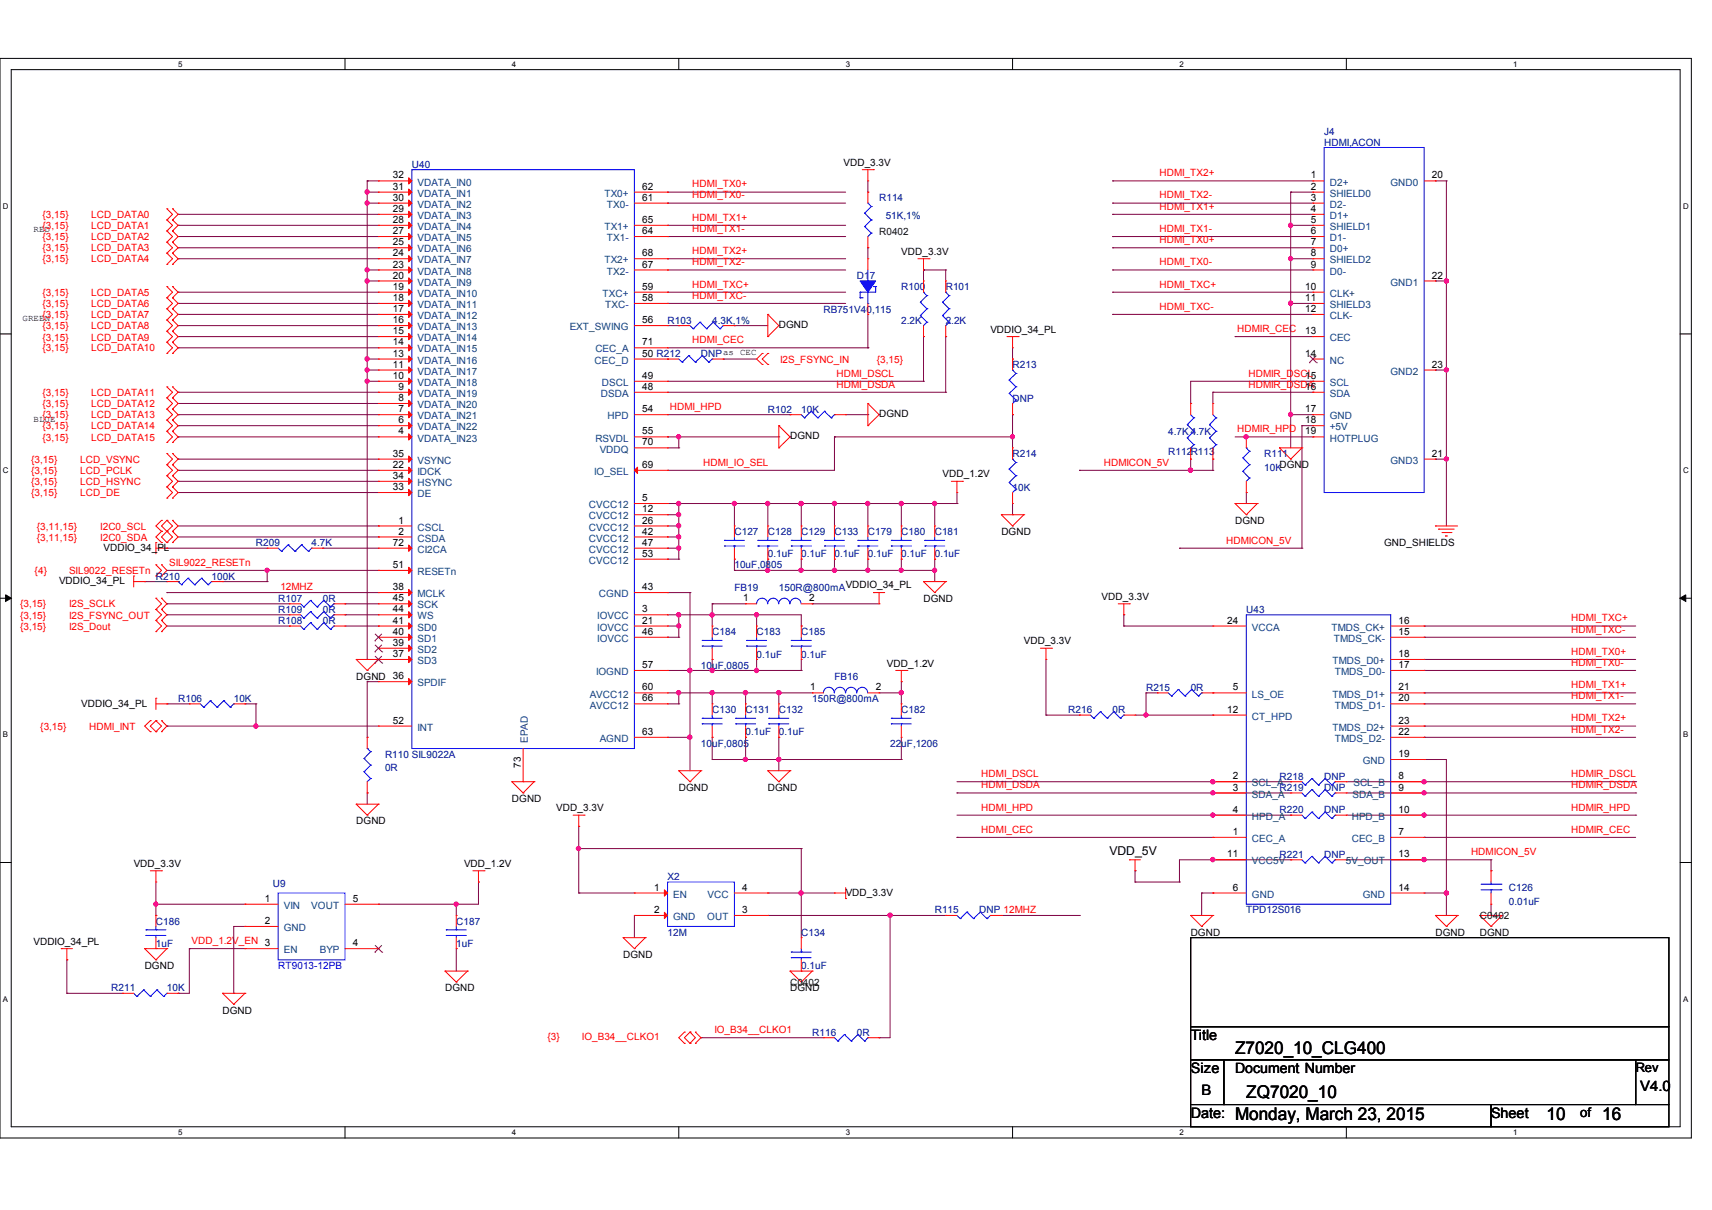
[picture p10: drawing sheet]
<svg xmlns="http://www.w3.org/2000/svg" width="297mm" height="210mm" viewBox="0 0 297 210" stroke-linecap="round" stroke-linejoin="round" font-family="sans-serif">
<defs><g id="words">
<g font-size="3">
<text x="214.3" y="182.8">Z7020_10_CLG400</text>
<text x="216.2" y="190.5">ZQ7020_10</text>
<text x="214.3" y="194.4">Monday, March 23, 2015</text>
<text x="268.4" y="194.4">10</text>
<text x="278" y="194.4">16</text>
</g>
<g font-size="2.5">
<text x="206.6" y="180.4">Title</text>
<text x="206.6" y="186.1">Size</text>
<text x="208.5" y="190">B</text>
<text x="214.3" y="186.1">Document Number</text>
<text x="284.6" y="189.2">V4.0</text>
<text x="206.6" y="193.9">Date:</text>
<text x="258.7" y="193.9">Sheet</text>
</g>
<text font-size="2.3" x="274.2" y="193.7">of</text>
<text font-size="2.2" x="283.8" y="185.9">Rev</text>
<text font-size="2.1" x="192.5" y="148.4">VDD_5V</text>
<g font-size="1.7" fill="#000080">
<text x="229.7" y="23.3">J4</text>
<text x="71.5" y="29.1">U40</text>
<text x="229.7" y="25.3">HDMI,ACON</text>
<text x="152.5" y="34.9">R114</text>
<text x="153.7" y="38">51K,1%</text>
<text x="148.7" y="48.4">D17</text>
<text x="156.4" y="50.3">R100</text>
<text x="164.1" y="50.3">R101</text>
<text x="115.8" y="56.1">R103</text>
<text x="123.6" y="56.1">4.3K,1%</text>
<text x="142.9" y="54.2">RB751V40,115</text>
<text x="156.4" y="56.1">2.2K</text>
<text x="164.1" y="56.1">2.2K</text>
<text x="121.6" y="61.9">DNPas CEC</text>
<text x="175.7" y="63.9">R213</text>
<text x="133.2" y="71.6">R102</text>
<text x="139" y="71.6">10K</text>
<text x="175.7" y="69.7">DNP</text>
<text x="202.7" y="75.5">4.7K 4.7K</text>
<text x="175.7" y="79.3">R214</text>
<text x="202.7" y="78.9">R112R113</text>
<text x="219.3" y="79.3">R111</text>
<text x="219.3" y="81.6">10KDGND</text>
<text x="175.7" y="85.1">10K</text>
<text x="44.4" y="94.8">R209</text>
<text x="54.1" y="94.8">4.7K</text>
<text x="127.4" y="92.9">C127</text>
<text x="133.2" y="92.9">C128</text>
<text x="139" y="92.9">C129</text>
<text x="144.8" y="92.9">C133</text>
<text x="150.6" y="92.9">C179</text>
<text x="156.4" y="92.9">C180</text>
<text x="162.2" y="92.9">C181</text>
<text x="27.1" y="100.6">R210</text>
<text x="36.7" y="100.6">100K</text>
<text x="127.4" y="98.6">10uF,0805</text>
<text x="133.2" y="96.7">0.1uF</text>
<text x="139" y="96.7">0.1uF</text>
<text x="144.8" y="96.7">0.1uF</text>
<text x="150.6" y="96.7">0.1uF</text>
<text x="156.4" y="96.7">0.1uF</text>
<text x="162.2" y="96.7">0.1uF</text>
<text x="48.3" y="106.4">R109</text>
<text x="48.3" y="104.4">R107</text>
<text x="56" y="106.4">0R</text>
<text x="56" y="104.4">0R</text>
<text x="127.4" y="102.5">FB19</text>
<text x="135.1" y="102.5">150R@800mAVDDIO_34_PL</text>
<text x="216.2" y="106.4">U43</text>
<text x="48.3" y="108.3">R108</text>
<text x="56" y="108.3">0R</text>
<text x="123.6" y="110.2">C184</text>
<text x="131.3" y="110.2">C183</text>
<text x="139" y="110.2">C185</text>
<text x="121.6" y="116">10uF,0805</text>
<text x="131.3" y="114.1">0.1uF</text>
<text x="139" y="114.1">0.1uF</text>
<text x="144.8" y="117.9">FB16</text>
<text x="198.8" y="119.9">R215</text>
<text x="206.6" y="119.9">0R</text>
<text x="30.9" y="121.8">R106</text>
<text x="40.6" y="121.8">10K</text>
<text x="123.6" y="123.7">C130</text>
<text x="129.4" y="123.7">C131</text>
<text x="135.1" y="123.7">C132</text>
<text x="140.9" y="121.8">150R@800mA</text>
<text x="156.4" y="123.7">C182</text>
<text x="185.3" y="123.7">R216</text>
<text x="193" y="123.7">0R</text>
<text x="66.8" y="131.5">R110 SIL9022A</text>
<text x="121.6" y="129.5">10uF,0805</text>
<text x="129.4" y="127.6">0.1uF</text>
<text x="135.1" y="127.6">0.1uF</text>
<text x="154.4" y="129.5">22uF,1206</text>
<text x="66.8" y="133.7">0R</text>
<text x="222" y="135.3">R218</text>
<text x="222" y="137.2">R219</text>
<text x="229.7" y="135.3">DNP</text>
<text x="229.7" y="137.2">DNP</text>
<text x="222" y="141.1">R220</text>
<text x="229.7" y="141.1">DNP</text>
<text x="222" y="148.8">R221</text>
<text x="229.7" y="148.8">DNP</text>
<text x="47.3" y="153.9">U9</text>
<text x="115.8" y="152.7">X2</text>
<text x="261.8" y="154.6">C126</text>
<text x="27.1" y="160.4">C186</text>
<text x="79.2" y="160.4">C187</text>
<text x="162.2" y="158.5">R115</text>
<text x="169.9" y="158.5">DNP 12MHZ</text>
<text x="216.2" y="158.5">TPD12S016</text>
<text x="261.8" y="156.9">0.01uF</text>
<text x="27.1" y="164.3">1uF</text>
<text x="79.2" y="164.3">1uF</text>
<text x="115.8" y="162.3">12M</text>
<text x="139" y="162.3">C134</text>
<text x="19.3" y="172">R211</text>
<text x="29" y="172">10K</text>
<text x="139" y="168.1">0.1uF</text>
<text x="140.9" y="179.7">R116</text>
<text x="148.7" y="179.7">0R</text>
</g>
<g font-size="1.7">
<text x="146.3" y="28.8">VDD_3.3V</text>
<text x="68.2" y="31">32</text>
<text x="68.2" y="32.9">31</text>
<text x="68.2" y="34.8">30</text>
<text x="111.4" y="32.9">62</text>
<text x="111.4" y="34.8">61</text>
<text x="227.4" y="31">1</text>
<text x="227.4" y="32.9">2</text>
<text x="227.4" y="34.8">3</text>
<text x="248.5" y="31">20</text>
<text x="68.2" y="36.8">29</text>
<text x="68.2" y="38.7">28</text>
<text x="68.2" y="40.6">27</text>
<text x="111.4" y="38.7">65</text>
<text x="111.4" y="40.6">64</text>
<text x="227.4" y="36.8">4</text>
<text x="227.4" y="38.7">5</text>
<text x="227.4" y="40.6">6</text>
<text x="68.2" y="42.6">25</text>
<text x="68.2" y="44.5">24</text>
<text x="68.2" y="46.4">23</text>
<text x="111.4" y="44.5">68</text>
<text x="111.4" y="46.4">67</text>
<text x="156.4" y="44.2">VDD_3.3V</text>
<text x="227.4" y="42.6">7</text>
<text x="227.4" y="44.5">8</text>
<text x="227.4" y="46.4">9</text>
<text x="68.2" y="48.3">20</text>
<text x="68.2" y="50.3">19</text>
<text x="68.2" y="52.2">18</text>
<text x="111.4" y="50.3">59</text>
<text x="111.4" y="52.2">58</text>
<text x="226.4" y="50.3">10</text>
<text x="226.4" y="52.2">11</text>
<text x="248.5" y="48.3">22</text>
<text x="68.2" y="54.1">17</text>
<text x="68.2" y="56.1">16</text>
<text x="68.2" y="58">15</text>
<text x="68.2" y="59.9">14</text>
<text x="111.4" y="59.9">71</text>
<text x="111.4" y="56.1">56</text>
<text x="135.1" y="56.9">DGND</text>
<text x="171.8" y="57.7">VDDIO_34_PL</text>
<text x="226.4" y="54.1">12</text>
<text x="226.4" y="58">13</text>
<text x="68.2" y="61.9">13</text>
<text x="68.2" y="63.8">11</text>
<text x="68.2" y="65.7">10</text>
<text x="111.4" y="61.9">50 R212</text>
<text x="111.4" y="65.7">49</text>
<text x="226.4" y="61.9">14</text>
<text x="226.4" y="65.7">15</text>
<text x="248.5" y="63.8">23</text>
<text x="69.1" y="67.6">9</text>
<text x="69.1" y="69.6">8</text>
<text x="69.1" y="71.5">7</text>
<text x="111.4" y="67.6">48</text>
<text x="111.4" y="71.5">54</text>
<text x="226.4" y="67.6">16</text>
<text x="226.4" y="71.5">17</text>
<text x="69.1" y="73.4">6</text>
<text x="69.1" y="75.4">4</text>
<text x="111.4" y="75.4">55</text>
<text x="111.4" y="77.3">70</text>
<text x="137.1" y="76.2">DGND</text>
<text x="152.5" y="72.4">DGND</text>
<text x="226.4" y="73.4">18</text>
<text x="226.4" y="75.4">19</text>
<text x="68.2" y="79.2">35</text>
<text x="68.2" y="83.1">34</text>
<text x="68.2" y="81.2">22</text>
<text x="111.4" y="81.2">69</text>
<text x="163.5" y="82.8">VDD_1.2V</text>
<text x="248.5" y="79.2">21</text>
<text x="68.2" y="85">33</text>
<text x="111.4" y="86.9">5</text>
<text x="111.4" y="88.9">12</text>
<text x="17.9" y="95.5">VDDIO_34_PL</text>
<text x="68.2" y="94.7">72</text>
<text x="69.1" y="90.8">1</text>
<text x="69.1" y="92.7">2</text>
<text x="111.4" y="90.8">26</text>
<text x="111.4" y="92.7">42</text>
<text x="111.4" y="94.7">47</text>
<text x="173.7" y="92.9">DGND</text>
<text x="214.3" y="90.9">DGND</text>
<text x="240.2" y="94.8">GND_SHIELDS</text>
<text x="10.2" y="101.3">VDDIO_34_PL</text>
<text x="68.2" y="98.5">51</text>
<text x="111.4" y="96.6">53</text>
<text x="68.2" y="102.4">38</text>
<text x="68.2" y="104.3">45</text>
<text x="68.2" y="106.2">44</text>
<text x="111.4" y="102.4">43</text>
<text x="111.4" y="106.2">3</text>
<text x="128.9" y="104.3">1</text>
<text x="140.4" y="104.3">2</text>
<text x="160.2" y="104.4">DGND</text>
<text x="191.1" y="104">VDD_3.3V</text>
<text x="68.2" y="108.2">41</text>
<text x="68.2" y="110.1">40</text>
<text x="68.2" y="112">39</text>
<text x="68.2" y="114">37</text>
<text x="111.4" y="108.2">21</text>
<text x="111.4" y="110.1">46</text>
<text x="177.6" y="111.7">VDD_3.3V</text>
<text x="212.9" y="108.2">24</text>
<text x="242.7" y="114">18</text>
<text x="242.7" y="108.2">16</text>
<text x="242.7" y="110.1">15</text>
<text x="61.8" y="117.9">DGND 36</text>
<text x="111.4" y="115.9">57</text>
<text x="111.4" y="119.8">60</text>
<text x="140.5" y="119.8">1</text>
<text x="151.9" y="119.8">2</text>
<text x="153.9" y="115.6">VDD_1.2V</text>
<text x="213.9" y="119.8">5</text>
<text x="242.7" y="119.8">21</text>
<text x="242.7" y="115.9">17</text>
<text x="14.1" y="122.6">VDDIO_34_PL</text>
<text x="68.2" y="125.5">52</text>
<text x="111.4" y="121.7">66</text>
<text x="212.9" y="123.6">12</text>
<text x="242.7" y="125.5">23</text>
<text x="242.7" y="121.7">20</text>
<text x="111.4" y="127.5">63</text>
<text x="242.7" y="131.3">19</text>
<text x="242.7" y="127.5">22</text>
<text x="90.3" y="133.2" transform="rotate(-90 90.3 133.2)">73</text>
<text x="117.8" y="137.2">DGND</text>
<text x="133.2" y="137.2">DGND</text>
<text x="213.9" y="135.2">2</text>
<text x="213.9" y="137.1">3</text>
<text x="242.7" y="135.2">8</text>
<text x="242.7" y="137.1">9</text>
<text x="61.8" y="143">DGND</text>
<text x="88.8" y="139.2">DGND</text>
<text x="96.5" y="140.7">VDD_3.3V</text>
<text x="213.9" y="141">4</text>
<text x="242.7" y="141">10</text>
<text x="212.9" y="148.7">11</text>
<text x="213.9" y="144.8">1</text>
<text x="242.7" y="148.7">13</text>
<text x="242.7" y="144.8">7</text>
<text x="23.2" y="150.3">VDD_3.3V</text>
<text x="80.5" y="150.3">VDD_1.2V</text>
<text x="113.5" y="154.5">1</text>
<text x="128.8" y="154.5">4</text>
<text x="146.7" y="155.4">VDD_3.3V</text>
<text x="213.9" y="154.5">6</text>
<text x="242.7" y="154.5">14</text>
<text x="45.9" y="156.4">1</text>
<text x="45.9" y="160.3">2</text>
<text x="61.2" y="156.4">5</text>
<text x="113.5" y="158.4">2</text>
<text x="128.8" y="158.4">3</text>
<text x="5.8" y="163.9">VDDIO_34_PL</text>
<text x="61.2" y="164.1">4</text>
<text x="108.1" y="166.2">DGND</text>
<text x="206.6" y="162.3">DGND</text>
<text x="249" y="162.3">DGND</text>
<text x="256.8" y="162.3">DGND</text>
<text x="25.1" y="168.1">DGND</text>
<text x="77.2" y="172">DGND</text>
<text x="137.1" y="172">DGND</text>
<text x="38.6" y="175.8">DGND</text>
</g>
<g font-size="1.7" fill="#004080">
<text x="72.4" y="32.2">VDATA_IN0</text>
<text x="72.4" y="34.1">VDATA_IN1</text>
<text x="104.9" y="34.1">TX0+</text>
<text x="230.7" y="32.2">D2+</text>
<text x="230.7" y="34.1">SHIELD0</text>
<text x="241.3" y="32.2">GND0</text>
<text x="72.4" y="36">VDATA_IN2</text>
<text x="72.4" y="38">VDATA_IN3</text>
<text x="72.4" y="39.9">VDATA_IN4</text>
<text x="72.4" y="41.8">VDATA_IN5</text>
<text x="104.9" y="39.9">TX1+</text>
<text x="105.3" y="36">TX0-</text>
<text x="105.3" y="41.8">TX1-</text>
<text x="230.7" y="36">D2-</text>
<text x="230.7" y="38">D1+</text>
<text x="230.7" y="39.9">SHIELD1</text>
<text x="230.7" y="41.8">D1-</text>
<text x="72.4" y="43.8">VDATA_IN6</text>
<text x="72.4" y="45.7">VDATA_IN7</text>
<text x="72.4" y="47.6">VDATA_IN8</text>
<text x="104.9" y="45.7">TX2+</text>
<text x="105.3" y="47.6">TX2-</text>
<text x="230.7" y="43.8">D0+</text>
<text x="230.7" y="45.7">SHIELD2</text>
<text x="230.7" y="47.6">D0-</text>
<text x="72.4" y="49.5">VDATA_IN9</text>
<text x="72.4" y="51.5">VDATA_IN10</text>
<text x="72.4" y="53.4">VDATA_IN11</text>
<text x="104.6" y="51.5">TXC+</text>
<text x="105" y="53.4">TXC-</text>
<text x="230.7" y="51.5">CLK+</text>
<text x="230.7" y="53.4">SHIELD3</text>
<text x="241.3" y="49.5">GND1</text>
<text x="72.4" y="55.3">VDATA_IN12</text>
<text x="72.4" y="57.3">VDATA_IN13</text>
<text x="72.4" y="59.2">VDATA_IN14</text>
<text x="98.8" y="57.3">EXT_SWING</text>
<text x="230.7" y="55.3">CLK-</text>
<text x="230.7" y="59.2">CEC</text>
<text x="72.4" y="61.1">VDATA_IN15</text>
<text x="72.4" y="63.1">VDATA_IN16</text>
<text x="72.4" y="65">VDATA_IN17</text>
<text x="103.2" y="63.1">CEC_D</text>
<text x="103.3" y="61.1">CEC_A</text>
<text x="230.7" y="63.1">NC</text>
<text x="241.3" y="65">GND2</text>
<text x="72.4" y="66.9">VDATA_IN18</text>
<text x="72.4" y="68.8">VDATA_IN19</text>
<text x="72.4" y="70.8">VDATA_IN20</text>
<text x="104.3" y="68.8">DSDA</text>
<text x="104.4" y="66.9">DSCL</text>
<text x="230.7" y="66.9">SCL</text>
<text x="230.7" y="68.8">SDA</text>
<text x="72.4" y="72.7">VDATA_IN21</text>
<text x="72.4" y="74.6">VDATA_IN22</text>
<text x="72.4" y="76.6">VDATA_IN23</text>
<text x="103.3" y="76.6">RSVDL</text>
<text x="105.4" y="72.7">HPD</text>
<text x="230.7" y="72.7">GND</text>
<text x="230.7" y="74.6">+5V</text>
<text x="230.7" y="76.6">HOTPLUG</text>
<text x="72.4" y="80.4">VSYNC</text>
<text x="72.4" y="82.4">IDCK</text>
<text x="103.1" y="82.4">IO_SEL</text>
<text x="104.1" y="78.5">VDDQ</text>
<text x="241.3" y="80.4">GND3</text>
<text x="72.4" y="84.3">HSYNC</text>
<text x="72.4" y="86.2">DE</text>
<text x="102.2" y="88.2">CVCC12</text>
<text x="72.4" y="92">CSCL</text>
<text x="72.4" y="94">CSDA</text>
<text x="72.4" y="95.9">CI2CA</text>
<text x="102.2" y="90.1">CVCC12</text>
<text x="102.2" y="92">CVCC12</text>
<text x="102.2" y="94">CVCC12</text>
<text x="102.2" y="95.9">CVCC12</text>
<text x="72.4" y="99.8">RESETn</text>
<text x="102.2" y="97.8">CVCC12</text>
<text x="72.4" y="103.6">MCLK</text>
<text x="72.4" y="105.6">SCK</text>
<text x="72.4" y="107.5">WS</text>
<text x="103.6" y="107.5">IOVCC</text>
<text x="103.9" y="103.6">CGND</text>
<text x="72.4" y="109.4">SD0</text>
<text x="72.4" y="111.4">SD1</text>
<text x="72.4" y="113.3">SD2</text>
<text x="103.6" y="109.4">IOVCC</text>
<text x="103.6" y="111.4">IOVCC</text>
<text x="217.2" y="109.4">VCCA</text>
<text x="231" y="109.4">TMDS_CK+</text>
<text x="231.4" y="111.4">TMDS_CK-</text>
<text x="72.4" y="115.2">SD3</text>
<text x="72.4" y="119.1">SPDIF</text>
<text x="103.4" y="117.1">IOGND</text>
<text x="231.2" y="115.2">TMDS_D0+</text>
<text x="231.6" y="117.1">TMDS_D0-</text>
<text x="102.3" y="121">AVCC12</text>
<text x="102.3" y="122.9">AVCC12</text>
<text x="217.2" y="121">LS_OE</text>
<text x="217.2" y="124.9">CT_HPD</text>
<text x="231.2" y="121">TMDS_D1+</text>
<text x="231.6" y="122.9">TMDS_D1-</text>
<text x="72.4" y="126.8">INT</text>
<text x="91.6" y="128.9" transform="rotate(-90 91.6 128.9)">EPAD</text>
<text x="104.1" y="128.7">AGND</text>
<text x="231.2" y="126.8">TMDS_D2+</text>
<text x="231.6" y="128.7">TMDS_D2-</text>
<text x="217.2" y="136.4">SCL_A</text>
<text x="234.8" y="136.4">SCL_B</text>
<text x="236.4" y="132.6">GND</text>
<text x="217.2" y="138.4">SDA_A</text>
<text x="217.2" y="142.2">HPD_A</text>
<text x="234.5" y="142.2">HPD_B</text>
<text x="234.7" y="138.4">SDA_B</text>
<text x="217.2" y="150">VCC5V</text>
<text x="217.2" y="146.1">CEC_A</text>
<text x="233.5" y="150">5V_OUT</text>
<text x="234.5" y="146.1">CEC_B</text>
<text x="116.8" y="155.7">EN</text>
<text x="122.8" y="155.7">VCC</text>
<text x="217.2" y="155.7">GND</text>
<text x="236.4" y="155.7">GND</text>
<text x="49.2" y="157.7">VIN</text>
<text x="49.2" y="161.5">GND</text>
<text x="54" y="157.7">VOUT</text>
<text x="116.8" y="159.6">GND</text>
<text x="122.7" y="159.6">OUT</text>
<text x="49.2" y="165.4">EN</text>
<text x="55.5" y="165.4">BYP</text>
</g>
<g font-size="1.7" fill="#f00">
<text x="120.1" y="32.5">HDMI_TX0+</text>
<text x="120.1" y="34.4">HDMI_TX0-</text>
<text x="201.2" y="30.6">HDMI_TX2+</text>
<text x="201.2" y="34.4">HDMI_TX2-</text>
<text x="7.4" y="41.7">{3,15}</text>
<text x="7.4" y="39.8">{3,15}</text>
<text x="7.4" y="37.8">{3,15}</text>
<text x="15.8" y="41.7">LCD_DATA2</text>
<text x="15.8" y="39.8">LCD_DATA1</text>
<text x="15.8" y="37.8">LCD_DATA0</text>
<text x="120.1" y="38.3">HDMI_TX1+</text>
<text x="120.1" y="40.2">HDMI_TX1-</text>
<text x="201.2" y="36.4">HDMI_TX1+</text>
<text x="201.2" y="40.2">HDMI_TX1-</text>
<text x="7.4" y="45.5">{3,15}</text>
<text x="7.4" y="43.6">{3,15}</text>
<text x="15.8" y="45.5">LCD_DATA4</text>
<text x="15.8" y="43.6">LCD_DATA3</text>
<text x="120.1" y="44.1">HDMI_TX2+</text>
<text x="120.1" y="46">HDMI_TX2-</text>
<text x="201.2" y="42.2">HDMI_TX0+</text>
<text x="201.2" y="46">HDMI_TX0-</text>
<text x="7.4" y="53.3">{3,15}</text>
<text x="7.4" y="51.3">{3,15}</text>
<text x="15.8" y="53.3">LCD_DATA6</text>
<text x="15.8" y="51.3">LCD_DATA5</text>
<text x="120.1" y="49.9">HDMI_TXC+</text>
<text x="120.1" y="51.8">HDMI_TXC-</text>
<text x="201.2" y="49.9">HDMI_TXC+</text>
<text x="201.2" y="53.7">HDMI_TXC-</text>
<text x="7.4" y="59.1">{3,15}</text>
<text x="7.4" y="57.1">{3,15}</text>
<text x="7.4" y="55.2">{3,15}</text>
<text x="15.8" y="59.1">LCD_DATA9</text>
<text x="15.8" y="57.1">LCD_DATA8</text>
<text x="15.8" y="55.2">LCD_DATA7</text>
<text x="120.1" y="59.5">HDMI_CEC</text>
<text x="214.7" y="57.6">HDMIR_CEC</text>
<text x="7.4" y="61">{3,15}</text>
<text x="15.8" y="61">LCD_DATA10</text>
<text x="135.3" y="62.9">I2S_FSYNC_IN</text>
<text x="145.2" y="65.3">HDMI_DSCL</text>
<text x="152.1" y="62.9">{3,15}</text>
<text x="216.6" y="65.3">HDMIR_DSCL</text>
<text x="7.4" y="70.6">{3,15}</text>
<text x="7.4" y="68.7">{3,15}</text>
<text x="15.8" y="70.6">LCD_DATA12</text>
<text x="15.8" y="68.7">LCD_DATA11</text>
<text x="116.2" y="71.1">HDMI_HPD</text>
<text x="145.2" y="67.2">HDMI_DSDA</text>
<text x="216.6" y="67.2">HDMIR_DSDA</text>
<text x="7.4" y="76.4">{3,15}</text>
<text x="7.4" y="74.5">{3,15}</text>
<text x="7.4" y="72.6">{3,15}</text>
<text x="15.8" y="76.4">LCD_DATA15</text>
<text x="15.8" y="74.5">LCD_DATA14</text>
<text x="15.8" y="72.6">LCD_DATA13</text>
<text x="214.7" y="75">HDMIR_HPD</text>
<text x="5.4" y="82.2">{3,15}</text>
<text x="5.4" y="80.3">{3,15}</text>
<text x="13.9" y="82.2">LCD_PCLK</text>
<text x="13.9" y="80.3">LCD_VSYNC</text>
<text x="122" y="80.8">HDMI_IO_SEL</text>
<text x="191.5" y="80.8">HDMICON_5V</text>
<text x="5.4" y="84.1">{3,15}</text>
<text x="5.4" y="86.1">{3,15}</text>
<text x="13.9" y="84.1">LCD_HSYNC</text>
<text x="13.9" y="86.1">LCD_DE</text>
<text x="6.4" y="93.8">{3,11,15}</text>
<text x="6.4" y="91.9">{3,11,15}</text>
<text x="17.4" y="93.8">I2C0_SDA</text>
<text x="17.4" y="91.9">I2C0_SCL</text>
<text x="212.7" y="94.3">HDMICON_5V</text>
<text x="6" y="99.6">{4}</text>
<text x="12" y="99.6">SIL9022_RESETn</text>
<text x="29.3" y="98.1">SIL9022_RESETn</text>
<text x="3.5" y="105.4">{3,15}</text>
<text x="3.5" y="107.3">{3,15}</text>
<text x="12" y="105.4">I2S_SCLK</text>
<text x="12" y="107.3">I2S_FSYNC_OUT</text>
<text x="48.6" y="102.4">12MHZ</text>
<text x="272.6" y="107.8">HDMI_TXC+</text>
<text x="3.5" y="109.2">{3,15}</text>
<text x="12" y="109.2">I2S_Dout</text>
<text x="272.6" y="113.6">HDMI_TX0+</text>
<text x="272.6" y="109.7">HDMI_TXC-</text>
<text x="272.6" y="119.4">HDMI_TX1+</text>
<text x="272.6" y="115.5">HDMI_TX0-</text>
<text x="272.6" y="125.2">HDMI_TX2+</text>
<text x="272.6" y="121.3">HDMI_TX1-</text>
<text x="7" y="126.6">{3,15}</text>
<text x="15.5" y="126.6">HDMI_INT</text>
<text x="272.6" y="127.1">HDMI_TX2-</text>
<text x="170.3" y="136.8">HDMI_DSDA</text>
<text x="170.3" y="134.8">HDMI_DSCL</text>
<text x="272.6" y="134.8">HDMIR_DSCL</text>
<text x="272.6" y="136.8">HDMIR_DSDA</text>
<text x="170.3" y="140.6">HDMI_HPD</text>
<text x="272.6" y="140.6">HDMIR_HPD</text>
<text x="170.3" y="144.5">HDMI_CEC</text>
<text x="255.2" y="148.4">HDMICON_5V</text>
<text x="272.6" y="144.5">HDMIR_CEC</text>
<text x="33.2" y="163.8">VDD_1.2V_EN 3</text>
<text x="124" y="179.2">IO_B34__CLKO1</text>
<text x="95" y="180.5">{3}</text>
<text x="101" y="180.5">IO_B34__CLKO1</text>
</g>
<g font-size="1.7" fill="#004000">
<text x="152.5" y="40.7">R0402</text>
<text x="256.8" y="159.4">C0402</text>
<text x="137.1" y="171">C0402</text>
</g>
<text font-size="1.7" fill="#00f" x="48.3" y="168.1">RT9013-12PB</text>
<g font-size="1.6">
<text x="5.8" y="40.3">RED</text>
<text x="3.9" y="55.8">GREEN</text>
<text x="5.8" y="73.2">BLUE</text>
</g>
<g font-size="1.4">
<text x="30.9" y="11.6">5</text>
<text x="88.8" y="11.6">4</text>
<text x="146.7" y="11.6">3</text>
<text x="204.6" y="11.6">2</text>
<text x="262.6" y="11.6">1</text>
<text x=".5" y="36.2">D</text>
<text x="292" y="36.2">D</text>
<text x=".5" y="82.1">C</text>
<text x="292" y="82.1">C</text>
<text x=".5" y="127.9">B</text>
<text x="292" y="127.9">B</text>
<text x=".5" y="173.8">A</text>
<text x="292" y="173.8">A</text>
<text x="30.9" y="196.9">5</text>
<text x="88.8" y="196.9">4</text>
<text x="146.7" y="196.9">3</text>
<text x="204.6" y="196.9">2</text>
<text x="262.6" y="196.9">1</text>
</g>
</g></defs>
<path d="M0 10.1h293.5v187.3h-293.5zM1.9 12.1h289.6v183.4h-289.6z" fill="none" stroke="#000" stroke-width=".17"/>
<g fill="#fff">
<path d="M30.9 10.3h.7v1.5h-.7z"/>
<path d="M30.9 195.7h.7v1.5h-.7z"/>
</g>
<path d="M59.9 10.1v2M59.9 195.5v1.9" fill="none" stroke="#000" stroke-width=".17"/>
<g fill="#fff">
<path d="M88.8 10.3h.7v1.5h-.7z"/>
<path d="M88.8 195.7h.7v1.5h-.7z"/>
</g>
<path d="M117.8 10.1v2M117.8 195.5v1.9" fill="none" stroke="#000" stroke-width=".17"/>
<g fill="#fff">
<path d="M146.7 10.3h.7v1.5h-.7z"/>
<path d="M146.7 195.7h.7v1.5h-.7z"/>
</g>
<path d="M175.7 10.1v2M175.7 195.5v1.9" fill="none" stroke="#000" stroke-width=".17"/>
<g fill="#fff">
<path d="M204.6 10.3h.8v1.5h-.8z"/>
<path d="M204.6 195.7h.8v1.5h-.8z"/>
</g>
<path d="M233.6 10.1v2M233.6 195.5v1.9" fill="none" stroke="#000" stroke-width=".17"/>
<g fill="#fff">
<path d="M262.6 10.3h.7v1.5h-.7z"/>
<path d="M262.6 195.7h.7v1.5h-.7z"/>
<path d="M.5 35h.9v1.5h-.9z"/>
<path d="M292 35h.9v1.5h-.9z"/>
<path d="M.5 80.8h.9v1.5h-.9z"/>
<path d="M292 80.8h.9v1.5h-.9z"/>
</g>
<path d="M0 57.9h1.9M291.5 57.9h2" fill="none" stroke="#000" stroke-width=".17"/>
<g fill="#fff">
<path d="M.5 126.7h.9v1.5h-.9z"/>
<path d="M292 126.7h.9v1.5h-.9z"/>
</g>
<path d="M0 103.8h1.9M291.5 103.8h2" fill="none" stroke="#000" stroke-width=".17"/>
<path d="M1 103.2l.9 .6-.9 .5zM291.5 103.8l1-.6v1.1z" fill="#000" stroke="#000" stroke-width=".17"/>
<g fill="#fff">
<path d="M.5 172.5h.9v1.5h-.9z"/>
<path d="M292 172.5h.9v1.5h-.9z"/>
</g>
<path d="M0 149.6h1.9M291.5 149.6h2M206.6 162.7h83v15.4h-83zM206.6 178.1h83v5.8h-83zM206.6 183.9h5.7v7.7h-5.7zM206.6 191.6h52.1v3.9h-52.1zM212.3 183.9h71.5v7.7h-71.5zM258.7 191.6h30.9v3.9h-30.9zM283.8 183.9h5.8v7.7h-5.8z" fill="none" stroke="#000" stroke-width=".17"/>
<g fill="none" stroke="#800040" stroke-width=".17">
<path d="M30.9 37.2h.1M30.9 39.1h.1M30.9 37.2h34.8M30.9 39.1h34.8M63.7 35.2h.1M63.7 31.4h.1M63.7 33.3h.1M63.7 31.4v83M63.7 31.4h2M63.7 35.2h2M63.7 33.3h2M115.8 33.3h.1"/>
<path d="M115.8 39.1h.1M115.8 35.2h.1M115.8 39.1h30.9M115.8 35.2h30.9M115.8 33.3h30.9M150.6 33.3h.1M150.6 31.4v1.9M193 31.4h.1M193 37.2h.1M193 35.2h.1M193 31.4h34.8M193 37.2h34.8"/>
<path d="M193 35.2h34.8M223.9 39.1h.1M223.9 33.3h.1M223.9 33.3v44.4M223.9 39.1h3.9M223.9 33.3h3.9M249 31.4h.1M249 31.4h2M251 31.4h.1M251 31.4v59.8M30.9 41h.1M30.9 43h.1"/>
<path d="M30.9 44.9h.1M30.9 50.7h.1M30.9 52.6h.1M30.9 54.5h.1M30.9 56.5h.1M30.9 58.4h.1M30.9 58.4h34.8M30.9 41h34.8M30.9 43h34.8M30.9 44.9h34.8M30.9 50.7h34.8M30.9 52.6h34.8"/>
<path d="M30.9 54.5h34.8M30.9 56.5h34.8M63.7 46.8h.1M63.7 48.7h.1M63.7 46.8h2M63.7 48.7h2M115.8 50.7h.1M115.8 52.6h.1M115.8 44.9h.1M115.8 46.8h.1M115.8 41h.1M115.8 41h30.9"/>
<path d="M115.8 44.9h30.9M115.8 46.8h30.9M115.8 50.7h30.9M115.8 52.6h30.9M115.8 56.5h2M117.8 56.5h.1M127.4 56.5h.1M127.4 56.5h5.8M150.6 43h.1M150.6 43v1.9M150.6 54.5v5.8M160.2 46.8h.1"/>
<path d="M160.2 58.4h.1M160.2 46.8h3.9M160.2 46.8v1.9M160.2 58.4v7.7M164.1 46.8h.1M164.1 58.4h.1M164.1 46.8v1.9M164.1 58.4v9.6M193 41h.1M193 43h.1M193 46.8h.1M193 50.7h.1"/>
<path d="M193 54.5h.1M193 41h34.8M193 43h34.8M193 46.8h34.8M193 50.7h34.8M193 54.5h34.8M214.3 58.4h.1M214.3 58.4h13.5M223.9 52.6h.1M223.9 44.9h.1M223.9 44.9h3.9M223.9 52.6h3.9"/>
<path d="M249 48.7h.1M249 48.7h2M251 48.7h.1M30.9 79.6h.1M30.9 60.3h.1M30.9 68h.1M30.9 70h.1M30.9 71.9h.1M30.9 73.8h.1M30.9 75.8h.1M30.9 79.6h34.8M30.9 75.8h34.8"/>
<path d="M30.9 60.3h34.8M30.9 68h34.8M30.9 70h34.8M30.9 71.9h34.8M30.9 73.8h34.8M63.7 62.3h.1M63.7 64.2h.1M63.7 66.1h.1M63.7 62.3h2M63.7 64.2h2M63.7 66.1h2M115.8 75.8h.1"/>
<path d="M115.8 75.8h19.3M115.8 60.3h34.8M115.8 68h48.3M115.8 71.9h21.3M115.8 66.1h44.4M115.8 77.7h2M117.8 77.7h.1M117.8 75.8h.1M117.8 75.8v1.9M125.5 62.3h.1M125.5 62.3h5.8M135.1 75.8h.1"/>
<path d="M137.1 71.9h.1M144.8 75.8h.1M144.8 75.8v5.8h-29M144.8 75.8h30.9M146.7 71.9h3.9M150.6 60.3h.1M150.6 71.9h.1M160.2 66.1h.1M164.1 68h.1M175.7 71.9h.1M175.7 62.3h.1M175.7 75.8h.1"/>
<path d="M175.7 60.3v2M175.7 71.9v5.8M206.6 79.6h.1M206.6 70h.1M206.6 79.6v2M210.4 79.6h.1M210.4 68h.1M210.4 68h17.4M210.4 68v2M210.4 79.6v2M214.3 75.8h13.5M216.2 75.8h.1"/>
<path d="M223.9 71.9h.1M223.9 71.9h3.9M225.9 73.8h.1M225.9 73.8h1.9M225.9 73.8v21.3M227.8 66.1h.1M227.8 68h.1M227.8 75.8h.1M227.8 66.1h-21.2v3.9M249 64.2h.1M249 79.6h.1M249 79.6h2"/>
<path d="M249 64.2h2M251 64.2h.1M251 79.6h.1M29 95.1h.1M29 95.1h17.4M29 98.9h36.7M30.9 83.5h.1M30.9 85.4h.1M30.9 81.6h.1M30.9 83.5h34.8M30.9 85.4h34.8M30.9 81.6h34.8"/>
<path d="M30.9 91.2h34.8M30.9 93.1h34.8M46.4 98.9h.1M46.4 98.9v2M56 95.1h.1M56 95.1h9.7M65.7 91.2h.1M65.7 93.1h.1M65.7 98.9h.1M115.8 91.2h.1M115.8 93.1h.1M115.8 95.1h.1"/>
<path d="M115.8 97h.1M115.8 81.6h.1M115.8 95.1h2M115.8 91.2h2M115.8 93.1h2M115.8 87.3h50.2M115.8 89.3h2M115.8 97h2M117.8 87.3h.1M117.8 89.3h.1M117.8 91.2h.1M117.8 93.1h.1"/>
<path d="M117.8 95.1h.1M117.8 97h.1M117.8 87.3v9.7M127.4 97h.1M127.4 98.9h.1M127.4 87.3h.1M127.4 98.9h34.8M127.4 87.3v3.9M127.4 97v1.9M133.2 98.9h.1M133.2 97h.1M133.2 87.3h.1"/>
<path d="M133.2 87.3v3.9M133.2 97v1.9M139 98.9h.1M139 97h.1M139 87.3h.1M139 87.3v3.9M139 97v1.9M144.8 97h.1M144.8 87.3h.1M144.8 98.9h.1M144.8 87.3v3.9M144.8 97v1.9"/>
<path d="M150.6 87.3h.1M150.6 97h.1M150.6 98.9h.1M150.6 87.3v3.9M150.6 97v1.9M156.4 97h.1M156.4 87.3h.1M156.4 98.9h.1M156.4 87.3v3.9M156.4 97v1.9M162.2 97h.1M162.2 87.3h.1"/>
<path d="M162.2 98.9h.1M162.2 87.3v3.9M162.2 97v3.9M166 87.3h.1M166 85.4v1.9M175.7 89.3h.1M175.7 87.3v2M187.3 81.6h.1M187.3 81.6h23.1M204.6 95.1h.1M204.6 95.1h21.3M210.4 81.6h.1"/>
<path d="M216.2 85.4h.1M216.2 85.4v1.9M225.9 95.1h.1M25.1 100.9h.1M25.1 100.9h3.9M29 102.8h.1M29 104.7h.1M29 106.7h.1M29 102.8h36.7M29 104.7h21.2M29 108.6h21.2M29 106.7h21.2"/>
<path d="M38.6 100.9h7.8M46.4 100.9h.1M50.2 108.6h.1M59.9 104.7h.1M59.9 106.7h.1M59.9 104.7h5.8M59.9 108.6h5.8M59.9 106.7h5.8M63.7 114.4h.1M63.7 118.3h.1M63.7 118.3v9.6M63.7 118.3h2"/>
<path d="M65.7 108.6h.1M115.8 110.5h.1M115.8 102.8h.1M115.8 102.8h3.9M115.8 108.6h2M115.8 106.7h23.2v1.9M115.8 116.3h23.2M115.8 110.5h2M117.8 106.7h.1M117.8 108.6h.1M117.8 110.5h.1M117.8 106.7v3.8"/>
<path d="M119.7 116.3h.1M119.7 102.8h.1M119.7 102.8v30.9M123.6 114.4h.1M123.6 116.3h.1M123.6 106.7h.1M123.6 104.7h.1M123.6 104.7h5.8M123.6 104.7v3.9M123.6 114.4v1.9M131.3 114.4h.1M131.3 116.3h.1"/>
<path d="M131.3 106.7h.1M131.3 106.7v1.9M131.3 114.4v1.9M139 116.3h.1M139 108.6h.1M139 114.4v1.9M140.9 104.7h.1M140.9 104.7h11.6M156.4 118.3h.1M156.4 118.3v3.8M181.5 114.4v9.7M195 108.6h.1"/>
<path d="M195 106.7h.1M195 108.6h15.4M195 106.7v1.9M247.1 114.4h.1M247.1 116.3h.1M247.1 108.6h.1M247.1 110.5h.1M247.1 108.6h36.7M247.1 114.4h36.7M247.1 116.3h36.7M247.1 110.5h36.7M29 126h.1"/>
<path d="M29 122.1h.1M29 126h36.7M29 122.1h3.9M42.5 122.1h.1M42.5 122.1h1.9M44.4 126h.1M44.4 122.1h.1M44.4 122.1v3.9M63.7 137.6h.1M63.7 127.9h.1M63.7 137.6v1.9M115.8 122.1h2"/>
<path d="M115.8 120.2h25.1M115.8 127.9h3.9M117.8 120.2h.1M117.8 122.1h.1M117.8 120.2v1.9M119.7 127.9h.1M123.6 127.9h.1M123.6 120.2h.1M123.6 131.8h.1M123.6 131.8h32.8M123.6 120.2v1.9M123.6 127.9v3.9"/>
<path d="M129.4 120.2h.1M129.4 127.9h.1M129.4 131.8h.1M129.4 120.2v1.9M129.4 127.9v3.9M135.1 120.2h.1M135.1 127.9h.1M135.1 131.8h.1M135.1 120.2v1.9M135.1 127.9v5.8M152.5 120.2h3.9M156.4 120.2h.1"/>
<path d="M156.4 131.8h.1M156.4 127.9v3.9M166 137.6h.1M166 135.6h57.9M166 137.6h57.9M181.5 124.1h.1M181.5 124.1h5.8M187.3 124.1h.1M196.9 124.1h13.5M198.8 124.1h.1M198.8 120.2h.1M198.8 120.2h2"/>
<path d="M198.8 120.2v3.9M210.4 135.6h.1M210.4 124.1h.1M210.4 137.6h.1M223.9 135.6h.1M233.6 135.6h50.2M233.6 137.6h50.2M247.1 120.2h.1M247.1 126h.1M247.1 122.1h.1M247.1 127.9h.1M247.1 131.8h.1"/>
<path d="M247.1 137.6h.1M247.1 135.6h.1M247.1 131.8h3.9v27M247.1 126h36.7M247.1 122.1h36.7M247.1 120.2h36.7M247.1 127.9h36.7M283.8 135.6h.1M283.8 137.6h.1M27.1 156.9h.1M27.1 158.8h.1M27.1 156.9h15.4"/>
<path d="M27.1 153v5.8M42.5 156.9h.1M65.7 156.9h.1M79.2 156.9h.1M79.2 156.9v1.9M83 153h.1M83 153v3.9h-17.3M100.4 154.9h.1M100.4 147.2h.1M100.4 143.4h.1M100.4 154.9h9.7M100.4 143.4v11.5"/>
<path d="M100.4 147.2h38.6M110.1 158.8h.1M110.1 158.8v3.9M133.2 154.9h.1M133.2 158.8h.1M133.2 154.9h11.6M133.2 158.8h30.9M139 154.9h.1M139 147.2h.1M139 147.2v15.5M154.4 158.8h.1M154.4 158.8v21.2h-1.9"/>
<path d="M164.1 158.8h.1M166 145.3h.1M166 141.4h57.9M166 145.3h44.4M173.7 158.8h13.6M187.3 158.8h.1M196.9 153h.1M196.9 151.1h.1M196.9 153h7.7M196.9 151.1v1.9M204.6 153h.1M208.5 154.9h.1"/>
<path d="M208.5 154.9h1.9M208.5 154.9v3.9M210.4 141.4h.1M210.4 149.2h.1M210.4 154.9h.1M223.9 149.2h.1M223.9 141.4h.1M223.9 149.2h-19.3v3.8M233.6 141.4h50.2M233.6 149.2h25.1M247.1 145.3h.1M247.1 149.2h.1"/>
<path d="M247.1 141.4h.1M247.1 154.9h3.9M247.1 145.3h36.7M251 154.9h.1M251 158.8h.1M258.7 158.8h.1M258.7 149.2h.1M258.7 151.1h.1M258.7 149.2v1.9M258.7 156.9v1.9M283.8 141.4h.1M11.6 172.3h.1"/>
<path d="M11.6 166.5h.1M11.6 172.3h9.7M11.6 166.5v5.8M30.9 172.3h.1M32.9 164.6h.1M32.9 164.6v7.7h-2M32.9 164.6h9.6M40.6 172.3h.1M42.5 160.7h.1M42.5 160.7h-1.9v11.6M79.2 164.6h.1M79.2 164.6v3.9"/>
<path d="M121.6 180h.1M121.6 180h21.3M152.5 180h.1"/>
</g>
<g fill="#f0f" stroke="#f0f" stroke-width=".17">
<circle cx="63.7" cy="66.1" r=".36"/>
<circle cx="63.7" cy="64.2" r=".36"/>
<circle cx="63.7" cy="62.2" r=".37"/>
<circle cx="63.7" cy="48.7" r=".37"/>
<circle cx="63.7" cy="46.8" r=".36"/>
<circle cx="63.7" cy="35.2" r=".36"/>
<circle cx="63.7" cy="33.3" r=".37"/>
<circle cx="44.4" cy="126" r=".37"/>
<circle cx="154.4" cy="158.8" r=".38"/>
<circle cx="100.4" cy="147.2" r=".37"/>
<circle cx="139" cy="154.9" r=".38"/>
<circle cx="223.9" cy="71.9" r=".37"/>
<circle cx="223.9" cy="52.6" r=".37"/>
<circle cx="223.9" cy="44.9" r=".36"/>
<circle cx="223.9" cy="39.1" r=".37"/>
<circle cx="251" cy="64.2" r=".37"/>
<circle cx="251" cy="48.7" r=".38"/>
<circle cx="251" cy="79.6" r=".37"/>
<circle cx="247.1" cy="141.4" r=".36"/>
<circle cx="247.1" cy="135.6" r=".37"/>
<circle cx="247.1" cy="137.5" r=".36"/>
<circle cx="251" cy="154.9" r=".38"/>
<circle cx="144.8" cy="87.3" r=".38"/>
<circle cx="150.5" cy="87.3" r=".37"/>
<circle cx="139" cy="98.9" r=".37"/>
<circle cx="133.2" cy="98.9" r=".36"/>
<circle cx="129.3" cy="120.2" r=".38"/>
<circle cx="129.3" cy="131.7" r=".37"/>
<circle cx="135.1" cy="120.2" r=".38"/>
<circle cx="117.7" cy="120.2" r=".37"/>
<circle cx="123.5" cy="120.2" r=".37"/>
<circle cx="117.7" cy="87.3" r=".37"/>
<circle cx="117.7" cy="89.3" r=".36"/>
<circle cx="117.7" cy="91.2" r=".37"/>
<circle cx="117.7" cy="93.1" r=".36"/>
<circle cx="117.7" cy="95.1" r=".36"/>
<circle cx="127.4" cy="87.3" r=".37"/>
<circle cx="133.2" cy="87.3" r=".37"/>
<circle cx="139" cy="87.3" r=".38"/>
<circle cx="156.3" cy="87.3" r=".37"/>
<circle cx="162.1" cy="87.3" r=".37"/>
<circle cx="150.6" cy="98.9" r=".36"/>
<circle cx="144.8" cy="98.9" r=".37"/>
<circle cx="162.2" cy="98.9" r=".36"/>
<circle cx="156.4" cy="98.9" r=".36"/>
<circle cx="156.3" cy="120.2" r=".37"/>
<circle cx="135.1" cy="131.7" r=".37"/>
<circle cx="123.5" cy="116.3" r=".37"/>
<circle cx="131.2" cy="116.3" r=".37"/>
<circle cx="131.2" cy="106.7" r=".37"/>
<circle cx="117.7" cy="108.6" r=".36"/>
<circle cx="117.7" cy="106.7" r=".37"/>
<circle cx="119.7" cy="127.9" r=".37"/>
<circle cx="119.7" cy="116.3" r=".38"/>
<circle cx="46.3" cy="98.9" r=".36"/>
<circle cx="117.7" cy="75.8" r=".36"/>
<circle cx="123.5" cy="106.7" r=".37"/>
<circle cx="175.7" cy="75.8" r=".36"/>
<circle cx="79.1" cy="156.8" r=".36"/>
<circle cx="27" cy="156.8" r=".36"/>
<circle cx="206.5" cy="81.5" r=".38"/>
<circle cx="247.1" cy="149.1" r=".37"/>
<circle cx="216.2" cy="75.8" r=".37"/>
<circle cx="198.8" cy="124" r=".36"/>
<circle cx="210.4" cy="149.1" r=".37"/>
<circle cx="210.4" cy="141.4" r=".36"/>
<circle cx="210.4" cy="135.6" r=".37"/>
<circle cx="210.4" cy="137.5" r=".36"/>
</g>
<g fill="none" stroke="#f00" stroke-width=".17">
<path d="M29 38.2h.1M29 36.2h.1M29 38.2l.9 .9-.9 1M29 36.2l.9 1-.9 1M29.9 38.2h.1M29.9 36.2h.1M29.9 38.2l1 .9-1 1M29.9 36.2l1 1-1 1M65.7 31.4h.1M65.7 33.3h.1M65.7 35.2h.1M65.7 37.2h.1"/>
<path d="M65.7 39.1h.1M65.7 31.4h5.8M65.7 33.3h5.8M65.7 35.2h5.8M65.7 37.2h5.8M65.7 39.1h5.8M110.1 33.3h5.7M110.1 35.2h5.7M110.1 39.1h5.7M115.8 33.3h.1M115.8 35.2h.1M115.8 39.1h.1"/>
<path d="M149.6 29.4h2M150.6 31.4h.1M150.6 33.3h.1M150.6 29.4v2M150.6 33.3v1.9M151.6 29.4h.1M227.8 31.4h.1M227.8 33.3h.1M227.8 35.2h.1M227.8 37.2h.1M227.8 39.1h.1M227.8 31.4h1.9"/>
<path d="M227.8 33.3h1.9M227.8 35.2h1.9M227.8 37.2h1.9M227.8 39.1h1.9M247.1 31.4h1.9M249 31.4h.1M29 59.4h.1M29 57.5h.1M29 55.5h.1M29 53.6h.1M29 51.7h.1M29 49.7h.1"/>
<path d="M29 42h.1M29 40.1h.1M29 45.9h.1M29 43.9h.1M29 59.4l.9 .9-.9 1M29 57.5l.9 .9-.9 1M29 55.5l.9 1-.9 1M29 53.6l.9 .9-.9 1M29 51.7l.9 .9-.9 1M29 49.7l.9 1-.9 1M29 40.1l.9 .9-.9 1M29 43.9l.9 1-.9 1"/>
<path d="M29 42l.9 1-.9 .9M29.9 59.4h.1M29.9 57.5h.1M29.9 55.5h.1M29.9 53.6h.1M29.9 51.7h.1M29.9 49.7h.1M29.9 40.1h.1M29.9 42h.1M29.9 43.9h.1M29.9 45.9h.1M29.9 59.4l1 .9-1 1"/>
<path d="M29.9 57.5l1 .9-1 1M29.9 55.5l1 1-1 1M29.9 53.6l1 .9-1 1M29.9 51.7l1 .9-1 1M29.9 49.7l1 1-1 1M29.9 40.1l1 .9-1 1M29.9 43.9l1 1-1 1M29.9 42l1 1-1 .9M65.7 41h.1M65.7 43h.1M65.7 44.9h.1M65.7 46.8h.1"/>
<path d="M65.7 48.7h.1M65.7 50.7h.1M65.7 52.6h.1M65.7 54.5h.1M65.7 56.5h.1M65.7 58.4h.1M65.7 44.9h5.8M65.7 58.4h5.8M65.7 56.5h5.8M65.7 41h5.8M65.7 43h5.8M65.7 46.8h5.8"/>
<path d="M65.7 48.7h5.8M65.7 50.7h5.8M65.7 52.6h5.8M65.7 54.5h5.8M110.1 44.9h5.7M110.1 56.5h5.7M110.1 41h5.7M110.1 46.8h5.7M110.1 50.7h5.7M110.1 52.6h5.7M115.8 41h.1M115.8 44.9h.1"/>
<path d="M115.8 46.8h.1M115.8 50.7h.1M115.8 52.6h.1M115.8 56.5h.1M117.8 56.5h.1M117.8 56.5h1.9M125.5 56.5h1.9M127.4 56.5h.1M133.2 54.5h.1M133.2 58.4h.1M133.2 54.5v3.9M133.2 54.5l1.9 2"/>
<path d="M135.1 56.5h.1M135.1 56.5l-1.9 1.9M150.6 44.9h.1M150.6 54.5h.1M150.6 43h.1M150.6 41v2M150.6 44.9v1.9M150.6 52.6v1.9M159.3 44.9h1.9M160.2 46.8h.1M160.2 58.4h.1M160.2 48.7h.1"/>
<path d="M160.2 44.9v1.9M160.2 48.7v2M160.2 56.5v1.9M161.2 44.9h.1M164.1 58.4h.1M164.1 48.7h.1M164.1 48.7v2M164.1 56.5v1.9M174.7 58.4h2M175.7 58.4v1.9M176.7 58.4h.1M227.8 41h.1"/>
<path d="M227.8 43h.1M227.8 44.9h.1M227.8 46.8h.1M227.8 50.7h.1M227.8 52.6h.1M227.8 54.5h.1M227.8 58.4h.1M227.8 44.9h1.9M227.8 58.4h1.9M227.8 41h1.9M227.8 43h1.9M227.8 46.8h1.9"/>
<path d="M227.8 50.7h1.9M227.8 52.6h1.9M227.8 54.5h1.9M247.1 48.7h1.9M249 48.7h.1M29 61.3h.1M29 78.7h.1M29 76.8h.1M29 74.8h.1M29 72.9h.1M29 71h.1M29 69h.1"/>
<path d="M29 67.1h.1M29 78.7l.9 .9-.9 1M29 74.8l.9 1-.9 1M29 72.9l.9 .9-.9 1M29 71l.9 .9-.9 1M29 69l.9 1-.9 1M29 67.1l.9 .9-.9 1M29.9 61.3h.1M29.9 78.7h.1M29.9 74.8h.1M29.9 76.8h.1M29.9 72.9h.1"/>
<path d="M29.9 71h.1M29.9 69h.1M29.9 67.1h.1M29.9 78.7l1 .9-1 1M29.9 74.8l1 1-1 1M29.9 72.9l1 .9-1 1M29.9 71l1 .9-1 1M29.9 69l1 1-1 1M29.9 67.1l1 .9-1 1M65.7 60.3h.1M65.7 62.3h.1M65.7 64.2h.1"/>
<path d="M65.7 66.1h.1M65.7 68h.1M65.7 70h.1M65.7 71.9h.1M65.7 73.8h.1M65.7 75.8h.1M65.7 79.6h.1M65.7 62.3h5.8M65.7 60.3h5.8M65.7 64.2h5.8M65.7 66.1h5.8M65.7 68h5.8"/>
<path d="M65.7 70h5.8M65.7 71.9h5.8M65.7 73.8h5.8M65.7 75.8h5.8M65.7 79.6h5.8M110.1 77.7h5.7M110.1 62.3h7.7M110.1 60.3h5.7M110.1 66.1h5.7M110.1 68h5.7M110.1 71.9h5.7M110.1 75.8h5.7"/>
<path d="M115.8 62.3h.1M115.8 60.3h.1M115.8 68h.1M115.8 66.1h.1M115.8 71.9h.1M115.8 75.8h.1M115.8 77.7h.1M123.6 62.3h1.9M125.5 62.3h.1M132.2 61.3h.1M132.2 63.2h.1M132.2 61.3l-.9 1 .9 .9"/>
<path d="M133.2 63.2h.1M133.2 61.3h.1M133.2 61.3l-1 1 1 .9M135.1 73.8h.1M135.1 77.7h.1M135.1 73.8v3.9M135.1 73.8l2 2M137.1 75.8h.1M137.1 71.9h.1M137.1 75.8l-2 1.9M137.1 71.9h1.9M144.8 71.9h1.9"/>
<path d="M146.7 71.9h.1M150.6 70h.1M150.6 73.8h.1M150.6 70v3.8M150.6 70l1.9 1.9M152.5 71.9h.1M152.5 71.9l-1.9 1.9M175.7 60.3h.1M175.7 71.9h.1M175.7 62.3h.1M175.7 77.7h.1M175.7 62.3v1.9"/>
<path d="M175.7 70v1.9M175.7 77.7v1.9M206.6 70h.1M206.6 79.6h.1M206.6 70v1.9M206.6 77.7v1.9M210.4 70h.1M210.4 79.6h.1M210.4 70v1.9M210.4 77.7v1.9M216.2 75.8h.1M216.2 75.8v1.9"/>
<path d="M222 77.7h.1M222 77.7h3.9M222 77.7l1.9 1.9M223.9 79.6h.1M225.9 77.7h.1M225.9 77.7l-2 1.9M227.8 62.3h.1M227.8 66.1h.1M227.8 68h.1M227.8 71.9h.1M227.8 73.8h.1M227.8 75.8h.1"/>
<path d="M227.8 62.3h1.9M227.8 66.1h1.9M227.8 68h1.9M227.8 71.9h1.9M227.8 73.8h1.9M227.8 75.8h1.9M247.1 64.2h1.9M247.1 79.6h1.9M249 79.6h.1M249 64.2h.1M23.2 99.9h.1M23.2 99.9v1.9"/>
<path d="M27.1 94.1h.1M27.1 99.9h.1M27.1 98h.1M27.1 94.1v2M27.1 95.1h1.9M27.1 98l.9 .9-.9 1M28 92.2h.1M28 94.1h.1M28 90.3h.1M28 98h.1M28 99.9h.1M28 92.2l-.9 .9 .9 1"/>
<path d="M28 90.3l-.9 .9 .9 1M28 98l1 .9-1 1M29 95.1h.1M29 84.5h.1M29 82.5h.1M29 86.4h.1M29 80.6h.1M29 94.1h.1M29 92.2h.1M29 90.3h.1M29 82.5l.9 1-.9 1M29 84.5l.9 .9-.9 1"/>
<path d="M29 80.6l.9 1-.9 .9M29 92.2l-1 .9 1 1M29 90.3l-1 .9 1.9 1.9-.9 1M29 90.3l.9 .9-.9 1M29.9 82.5h.1M29.9 84.5h.1M29.9 86.4h.1M29.9 80.6h.1M29.9 92.2h.1M29.9 94.1h.1M29.9 90.3h.1M29.9 82.5l1 1-1 1"/>
<path d="M29.9 84.5l1 .9-1 1M29.9 80.6l1 1-1 .9M29.9 92.2l1 .9-1 1M29.9 90.3l1 .9-1 1M46.4 95.1h.1M46.4 95.1h1.9M54.1 95.1h1.9M56 95.1h.1M65.7 83.5h.1M65.7 85.4h.1M65.7 81.6h.1M65.7 91.2h.1"/>
<path d="M65.7 93.1h.1M65.7 95.1h.1M65.7 98.9h.1M65.7 91.2h5.8M65.7 95.1h5.8M65.7 83.5h5.8M65.7 85.4h5.8M65.7 81.6h5.8M65.7 93.1h5.8M65.7 98.9h5.8M110.1 91.2h5.7M110.1 95.1h5.7"/>
<path d="M110.1 89.3h5.7M110.1 87.3h5.7M110.1 81.6h5.7M110.1 93.1h5.7M110.1 97h5.7M115.8 87.3h.1M115.8 89.3h.1M115.8 91.2h.1M115.8 93.1h.1M115.8 95.1h.1M115.8 97h.1M115.8 81.6h.1"/>
<path d="M127.4 97h.1M127.4 91.2h.1M127.4 91.2v1.9M127.4 95.1v1.9M133.2 97h.1M133.2 91.2h.1M133.2 91.2v1.9M133.2 95.1v1.9M139 97h.1M139 91.2h.1M139 91.2v1.9M139 95.1v1.9"/>
<path d="M144.8 97h.1M144.8 91.2h.1M144.8 91.2v1.9M144.8 95.1v1.9M150.6 97h.1M150.6 91.2h.1M150.6 91.2v1.9M150.6 95.1v1.9M156.4 97h.1M156.4 91.2h.1M156.4 91.2v1.9M156.4 95.1v1.9"/>
<path d="M162.2 97h.1M162.2 91.2h.1M162.2 91.2v1.9M162.2 95.1v1.9M165.1 83.5h1.9M166 85.4h.1M166 83.5v1.9M167 83.5h.1M173.7 89.3h.1M173.7 89.3h3.9M173.7 89.3l2 1.9M175.7 91.2h.1"/>
<path d="M175.7 87.3h.1M175.7 85.4v1.9M177.6 89.3h.1M177.6 89.3l-1.9 1.9M214.3 87.3h.1M214.3 87.3h3.8M214.3 87.3l1.9 2M216.2 89.3h.1M216.2 85.4h.1M216.2 83.5v1.9M218.1 87.3h.1M218.1 87.3l-1.9 2"/>
<path d="M249 91.2h.1M249 91.2h3.9M249.6 91.8h.1M249.6 91.8h2.7M250.2 92.4h1.6M250.8 93h.1M250.8 93h.4M251.8 92.4h.1M23.2 100.9h1.9M25.1 100.9h.1M27.1 105.7h.1M27.1 103.8h.1"/>
<path d="M27.1 107.6h.1M27.1 109.6h.1M27.1 103.8l.9 .9-.9 1M27.1 105.7l.9 1-.9 .9M27.1 107.6l.9 1-.9 1M28 103.8h.1M28 105.7h.1M28 107.6h.1M28 109.6h.1M28 103.8l1 .9-1 1M28 105.7l1 1-1 .9M28 107.6l1 1-1 1"/>
<path d="M29 100.9h.1M29 100.9h1.9M36.7 100.9h1.9M38.6 100.9h.1M50.2 106.7h.1M50.2 104.7h.1M50.2 108.6h.1M50.2 104.7h2M50.2 108.6h2M50.2 106.7h2M57.9 104.7h2M57.9 108.6h2"/>
<path d="M57.9 106.7h2M59.9 106.7h.1M59.9 104.7h.1M59.9 108.6h.1M61.8 114.4h.1M61.8 114.4h9.7M61.8 114.4l1.9 1.9M63.7 116.3h.1M65.7 114.4h.1M65.7 102.8h.1M65.7 104.7h.1M65.7 108.6h.1"/>
<path d="M65.7 110.5h.1M65.7 112.5h.1M65.7 106.7h.1M65.7 118.3h.1M65.7 114.4l-2 1.9M65.7 104.7h5.8M65.7 102.8h5.8M65.7 112.5h5.8M65.7 108.6h5.8M65.7 110.5h5.8M65.7 106.7h5.8M65.7 118.3h5.8"/>
<path d="M110.1 116.3h5.7M110.1 102.8h5.7M110.1 108.6h5.7M110.1 110.5h5.7M110.1 106.7h5.7M115.8 102.8h.1M115.8 106.7h.1M115.8 108.6h.1M115.8 110.5h.1M115.8 116.3h.1M123.6 114.4h.1M123.6 108.6h.1"/>
<path d="M123.6 108.6v1.9M123.6 112.5v1.9M129.4 104.7h.1M129.4 104.7h1.9M131.3 114.4h.1M131.3 108.6h.1M131.3 108.6v1.9M131.3 112.5v1.9M139 114.4h.1M139 108.6h.1M139 104.7h1.9M139 108.6v1.9"/>
<path d="M139 112.5v1.9M140.9 104.7h.1M151.6 102.8h.1M151.6 102.8h1.9M152.5 104.7h.1M152.5 102.8v1.9M155.4 116.3h2M156.4 118.3h.1M156.4 116.3v2M157.4 116.3h.1M160.2 100.9h.1M160.2 100.9h3.9"/>
<path d="M160.2 100.9l2 1.9M162.2 102.8h.1M164.1 100.9h.1M164.1 100.9l-1.9 1.9M180.5 112.5h2M181.5 114.4h.1M181.5 112.5v1.9M182.5 112.5h.1M194 104.7h2M195 106.7h.1M195 104.7v2M196 104.7h.1"/>
<path d="M210.4 108.6h.1M210.4 108.6h5.8M241.3 114.4h5.8M241.3 116.3h5.8M241.3 108.6h5.8M241.3 110.5h5.8M247.1 114.4h.1M247.1 116.3h.1M247.1 108.6h.1M247.1 110.5h.1M26.1 125h.1M26.1 126.9h.1"/>
<path d="M26.1 125l-1 1 1 .9M27.1 121.1h.1M27.1 126.9h.1M27.1 125h.1M27.1 122.1h1.9M27.1 121.1v2M27.1 125l-1 1 1 .9M27.1 125l.9 1-.9 .9M28 125h.1M28 126.9h.1M28 125l1 1-1 .9M29 122.1h.1"/>
<path d="M32.9 122.1h.1M32.9 122.1h1.9M40.6 122.1h1.9M42.5 122.1h.1M61.8 139.5h.1M61.8 139.5h3.9M61.8 139.5l1.9 1.9M63.7 137.6h.1M63.7 127.9h.1M63.7 127.9v2M63.7 135.6v2M65.7 139.5h.1"/>
<path d="M65.7 126h.1M65.7 139.5l-2 1.9M65.7 126h5.8M88.8 135.6h.1M88.8 135.6h3.9M88.8 135.6l2 2M90.8 137.6h.1M90.8 135.6h.1M90.8 129.9v5.7M92.7 135.6h.1M92.7 135.6l-1.9 2M110.1 122.1h5.7"/>
<path d="M110.1 120.2h5.7M110.1 127.9h5.7M115.8 120.2h.1M115.8 122.1h.1M115.8 127.9h.1M117.8 133.7h.1M117.8 133.7h3.8M117.8 133.7l1.9 1.9M119.7 135.6h.1M121.6 133.7h.1M121.6 133.7l-1.9 1.9M123.6 127.9h.1"/>
<path d="M123.6 122.1h.1M123.6 122.1v2M123.6 126v1.9M129.4 127.9h.1M129.4 122.1h.1M129.4 122.1v2M129.4 126v1.9M133.2 133.7h.1M133.2 133.7h3.9M133.2 133.7l1.9 1.9M135.1 135.6h.1M135.1 127.9h.1"/>
<path d="M135.1 122.1h.1M135.1 122.1v2M135.1 126v1.9M137.1 133.7h.1M137.1 133.7l-2 1.9M140.9 120.2h.1M140.9 120.2h2M150.6 120.2h1.9M152.5 120.2h.1M156.4 127.9h.1M156.4 122.1h.1M156.4 122.1v2"/>
<path d="M156.4 126v1.9M187.3 124.1h.1M187.3 124.1h1.9M195 124.1h1.9M196.9 124.1h.1M200.8 120.2h.1M200.8 120.2h1.9M208.5 120.2h7.7M210.4 135.6h.1M210.4 137.6h.1M210.4 120.2h.1M210.4 124.1h.1"/>
<path d="M210.4 135.6h5.8M210.4 137.6h5.8M210.4 124.1h5.8M223.9 135.6h.1M223.9 137.6h.1M223.9 135.6h2M223.9 137.6h2M231.6 135.6h2M231.6 137.6h2M233.6 135.6h.1M233.6 137.6h.1M241.3 122.1h5.8"/>
<path d="M241.3 135.6h5.8M241.3 120.2h5.8M241.3 126h5.8M241.3 127.9h5.8M241.3 131.8h5.8M241.3 137.6h5.8M247.1 126h.1M247.1 131.8h.1M247.1 127.9h.1M247.1 120.2h.1M247.1 122.1h.1M247.1 135.6h.1"/>
<path d="M247.1 137.6h.1M26.1 151.1h1.9M27.1 153h.1M27.1 158.8h.1M27.1 151.1v1.9M27.1 158.8v1.9M28 151.1h.1M42.5 156.9h.1M42.5 156.9h5.8M59.9 156.9h5.8M63.7 141.4h.1M65.7 156.9h.1"/>
<path d="M79.2 158.8h.1M79.2 158.8v1.9M82 151.1h2M83 153h.1M83 151.1v1.9M84 151.1h.1M99.4 141.4h1.9M100.4 143.4h.1M100.4 141.4v2M101.3 141.4h.1M110.1 158.8h.1M110.1 154.9h.1"/>
<path d="M110.1 158.8h5.7M110.1 154.9h5.7M127.4 158.8h5.8M127.4 154.9h5.8M133.2 154.9h.1M133.2 158.8h.1M144.8 154.9h.1M144.8 154.9h1.9M146.7 155.9h.1M146.7 154v1.9M164.1 158.8h.1M164.1 158.8h1.9"/>
<path d="M171.8 158.8h1.9M173.7 158.8h.1M196 149.2h.1M196 149.2h1.9M196.9 151.1h.1M196.9 149.2v1.9M206.6 158.8h.1M206.6 158.8h3.8M206.6 158.8l1.9 1.9M210.4 158.8h.1M210.4 149.2h.1M210.4 154.9h.1"/>
<path d="M210.4 145.3h.1M210.4 141.4h.1M210.4 149.2h5.8M210.4 154.9h5.8M210.4 141.4h5.8M210.4 158.8l-1.9 1.9M210.4 145.3h5.8M223.9 149.2h.1M223.9 141.4h.1M223.9 149.2h2M223.9 141.4h2M231.6 149.2h2"/>
<path d="M231.6 141.4h2M233.6 149.2h.1M233.6 141.4h.1M241.3 149.2h5.8M241.3 154.9h5.8M241.3 141.4h5.8M241.3 145.3h5.8M247.1 149.2h.1M247.1 154.9h.1M247.1 141.4h.1M247.1 145.3h.1M249 158.8h.1"/>
<path d="M249 158.8h3.9M249 158.8l2 1.9M252.9 158.8h.1M252.9 158.8l-1.9 1.9M256.8 158.8h.1M256.8 158.8h3.8M256.8 158.8l1.9 1.9M258.7 151.1h.1M258.7 156.9h.1M258.7 151.1v1.9M258.7 154.9v2M260.6 158.8h.1"/>
<path d="M260.6 158.8l-1.9 1.9M10.6 164.6h.1M10.6 164.6h2M11.6 166.5h.1M11.6 164.6v1.9M21.3 172.3h.1M21.3 172.3h1.9M25.1 164.6h.1M25.1 164.6h3.9M25.1 164.6l2 1.9M27.1 166.5h.1M27.1 164.6h.1"/>
<path d="M27.1 162.7v1.9M29 164.6h.1M29 164.6l-1.9 1.9M29 172.3h1.9M30.9 172.3h.1M38.6 172.3h.1M38.6 172.3h3.9M38.6 172.3l2 1.9M40.6 174.2h.1M42.5 172.3h.1M42.5 160.7h.1M42.5 164.6h.1"/>
<path d="M42.5 164.6h5.8M42.5 172.3l-1.9 1.9M42.5 160.7h5.8M59.9 164.6h5.8M65.7 164.6h.1M77.2 168.5h.1M77.2 168.5h3.9M77.2 168.5l2 1.9M79.2 170.4h.1M79.2 164.6h.1M79.2 162.7v1.9M81.1 168.5h.1"/>
<path d="M81.1 168.5l-1.9 1.9M108.1 162.7h.1M108.1 162.7h3.9M108.1 162.7l2 1.9M110.1 164.6h.1M112 162.7h.1M112 162.7l-1.9 1.9M118.7 179h.1M118.7 179l-.9 1 .9 1M119.7 179h.1M119.7 179l.9 1-.9 1M119.7 179l-1 1 1 1"/>
<path d="M120.6 179h.1M120.6 179l1 1-1 1M137.1 168.5h.1M137.1 168.5h3.8M137.1 168.5l1.9 1.9M139 170.4h.1M139 168.5h.1M139 162.7h.1M139 162.7v1.9M139 166.5v2M140.9 168.5h.1M140.9 168.5l-1.9 1.9"/>
<path d="M208.5 160.7h.1M251 160.7h.1M258.7 160.7h.1M118.7 181h.1M119.7 181h.1M120.6 181h.1M142.9 180h.1M142.9 180h1.9M150.6 180h1.9M152.5 180h.1"/>
</g>
<g fill="none" stroke="#00f" stroke-width=".17">
<path d="M71.5 29.4h38.6v100.5h-38.6zM150 39.3h.1M150 37h.1M150 39.3l1.2 1.1M150 37l1.2 1.2M150.6 35.2h.1M150.6 35.2l.6 .6M151.2 38.2h.1M151.2 35.8h.1M151.2 38.2l-1.2 1.1M151.2 35.8l-1.2 1.2M229.7 25.6h17.4v59.8h-17.4z"/>
<path d="M119.7 56.5l.6 .5M120.3 57h.1M121.5 55.9h.1M121.5 55.9l-1.2 1.1M121.5 55.9l1.1 1.1M122.6 57h.1M123.7 55.9h.1M123.7 55.9l-1.1 1.1M123.7 55.9l1.2 1.1M124.9 57h.1M125.5 56.5h.1M125.5 56.5l-.6 .5"/>
<path d="M149.2 50.7h.1M149.2 51.7h.1M149.2 50.7v1M149.2 51.7h.4M149.6 51.7h.1M150.6 48.7h.1M150.6 52.6h.1M150.6 46.8v1.9M150.6 50.7v1.9M151.2 40.4h.1M151.2 40.4l-.6 .6M151.6 49.7h.1"/>
<path d="M151.6 49.7h.3M151.9 49.7h.1M151.9 49.7v1h-2.7M159.7 54.8h.1M159.7 52.4h.1M159.7 54.8l1.1 1.1M159.7 52.4l1.1 1.2M160.2 50.7h.1M160.2 50.7l.6 .6M160.8 55.9h.1M160.8 53.6h.1M160.8 51.3h.1"/>
<path d="M160.8 55.9l-.6 .6M160.8 53.6l-1.1 1.2M160.8 51.3l-1.1 1.1M163.5 54.8h.1M163.5 52.4h.1M163.5 54.8l1.2 1.1M163.5 52.4l1.2 1.2M164.1 50.7h.1M164.1 50.7l.6 .6M164.7 55.9h.1M164.7 53.6h.1M164.7 51.3h.1"/>
<path d="M164.7 55.9l-.6 .6M164.7 53.6l-1.2 1.2M164.7 51.3l-1.2 1.1M117.8 62.3l.6 .5M118.4 62.8h.1M119.5 61.7h.1M119.5 61.7l-1.1 1.1M119.5 61.7l1.1 1.1M120.6 62.8h.1M121.8 61.7h.1M121.8 61.7l-1.2 1.1M121.8 61.7l1.2 1.1"/>
<path d="M123 62.8h.1M123.6 62.3h.1M123.6 62.3l-.6 .5M139 71.9l.6 .6M139.6 72.5h.1M140.8 71.3h.1M140.8 71.3l-1.2 1.2M140.8 71.3l1.1 1.2M141.9 72.5h.1M143 71.3h.1M143 71.3l-1.1 1.2M143 71.3l1.2 1.2"/>
<path d="M144.2 72.5h.1M144.8 71.9h.1M144.8 71.9l-.6 .6M175.1 68.3h.1M175.1 65.9h.1M175.1 68.3l1.2 1.1M175.1 65.9l1.2 1.2M175.7 64.2h.1M175.7 79.6h.1M175.7 64.2l.6 .6M175.7 79.6l.6 .6M176.3 69.4h.1"/>
<path d="M176.3 67.1h.1M176.3 64.8h.1M176.3 69.4l-.6 .6M176.3 67.1l-1.2 1.2M176.3 64.8l-1.2 1.1M206 73.7h.1M206 76h.1M206 73.7l1.1 1.1M206 76l1.1 1.1M206.6 77.7h.1M206.6 71.9l.5 .6M207.1 72.5h.1"/>
<path d="M207.1 74.8h.1M207.1 77.1h.1M207.1 72.5l-1.1 1.2M207.1 74.8l-1.1 1.2M207.1 77.1l-.5 .6M209.8 73.7h.1M209.8 76h.1M209.8 73.7l1.2 1.1M209.8 76l1.2 1.1M210.4 77.7h.1M210.4 71.9l.6 .6M211 72.5h.1"/>
<path d="M211 74.8h.1M211 77.1h.1M211 72.5l-1.2 1.2M211 74.8l-1.2 1.2M211 77.1l-.6 .6M215.6 79.4h.1M215.6 79.4l1.2 1.2M216.2 77.7h.1M216.2 77.7l.6 .6M216.8 78.3h.1M216.8 78.3l-1.2 1.1M48.3 95.1l.6 .5"/>
<path d="M48.9 95.6h.1M50 94.5h.1M50 94.5l-1.1 1.1M50 94.5l1.2 1.1M51.2 95.6h.1M52.3 94.5h.1M52.3 94.5l-1.1 1.1M52.3 94.5l1.2 1.1M53.5 95.6h.1M54.1 95.1h.1M54.1 95.1l-.6 .5M125.7 93.7h.1"/>
<path d="M125.7 94.7h.1M125.7 93.7h3.5M125.7 94.7h3.5M127.4 94.7h.1M127.4 93.7h.1M127.4 93.1v.6M127.4 94.7v.4M131.5 93.7h.1M131.5 94.7h.1M131.5 93.7h3.5M131.5 94.7h3.5M133.2 94.7h.1"/>
<path d="M133.2 93.7h.1M133.2 93.1v.6M133.2 94.7v.4M137.3 93.7h.1M137.3 94.7h.1M137.3 93.7h3.5M137.3 94.7h3.5M139 94.7h.1M139 93.7h.1M139 93.1v.6M139 94.7v.4M143 93.7h.1"/>
<path d="M143 94.7h.1M143 93.7h3.5M143 94.7h3.5M144.8 94.7h.1M144.8 93.7h.1M144.8 93.1v.6M144.8 94.7v.4M148.8 93.7h.1M148.8 94.7h.1M148.8 93.7h3.5M148.8 94.7h3.5M150.6 94.7h.1"/>
<path d="M150.6 93.7h.1M150.6 93.1v.6M150.6 94.7v.4M154.6 93.7h.1M154.6 94.7h.1M154.6 93.7h3.5M154.6 94.7h3.5M156.4 94.7h.1M156.4 93.7h.1M156.4 93.1v.6M156.4 94.7v.4M160.4 93.7h.1"/>
<path d="M160.4 94.7h.1M160.4 93.7h3.5M160.4 94.7h3.5M162.2 94.7h.1M162.2 93.7h.1M162.2 93.1v.6M162.2 94.7v.4M175.1 83.7h.1M175.1 81.4h.1M175.1 83.7l1.2 1.2M175.1 81.4l1.2 1.1M176.3 84.9h.1"/>
<path d="M176.3 82.5h.1M176.3 80.2h.1M176.3 84.9l-.6 .5M176.3 82.5l-1.2 1.2M176.3 80.2l-1.2 1.2M215.6 81.8h.1M215.6 81.8l1.2 1.1M216.8 82.9h.1M216.8 80.6h.1M216.8 82.9l-.6 .6M216.8 80.6l-1.2 1.2M30.9 100.9l.6 .5"/>
<path d="M31.5 101.4h.1M32.6 100.3h.1M32.6 100.3l-1.1 1.1M32.6 100.3l1.2 1.1M33.8 101.4h.1M35 100.3h.1M35 100.3l-1.2 1.1M35 100.3l1.1 1.1M36.1 101.4h.1M36.7 100.9h.1M36.7 100.9l-.6 .5M52.2 106.7l.5 .5"/>
<path d="M52.2 104.7l.5 .6M52.2 108.6l.5 .6M52.7 107.2h.1M52.7 105.3h.1M52.7 109.2h.1M53.9 106.1h.1M53.9 104.2h.1M53.9 108h.1M53.9 106.1l-1.2 1.1M53.9 106.1l1.1 1.1M53.9 104.2l-1.2 1.1M53.9 104.2l1.1 1.1"/>
<path d="M53.9 108l-1.2 1.2M53.9 108l1.1 1.2M55 107.2h.1M55 105.3h.1M55 109.2h.1M56.2 106.1h.1M56.2 104.2h.1M56.2 108h.1M56.2 106.1l-1.2 1.1M56.2 106.1l1.2 1.1M56.2 104.2l-1.2 1.1M56.2 104.2l1.2 1.1"/>
<path d="M56.2 108l-1.2 1.2M56.2 108l1.2 1.2M57.4 107.2h.1M57.4 105.3h.1M57.4 109.2h.1M57.9 106.7h.1M57.9 104.7h.1M57.9 108.6h.1M57.9 106.7l-.5 .5M57.9 104.7l-.5 .6M57.9 108.6l-.5 .6M121.8 111.1h.1"/>
<path d="M121.8 112.1h.1M121.8 111.1h3.5M121.8 112.1h3.5M123.6 112.1h.1M123.6 111.1h.1M123.6 110.5v.6M123.6 112.1v.4M129.5 111.1h.1M129.5 112.1h.1M129.5 111.1h3.5M129.5 112.1h3.5M131.3 104.7a.95 .95 0 0 1 .9-.9 .95 .95 0 0 1 1 .9"/>
<path d="M131.3 112.1h.1M131.3 111.1h.1M131.3 110.5v.6M131.3 112.1v.4M133.2 104.7a.93 .93 0 0 1 1-.9 .93 .93 0 0 1 .9 .9M135.1 104.7a.95 .95 0 0 1 1-.9 .95 .95 0 0 1 .9 .9M137.1 104.7a.95 .95 0 0 1 .9-.9 .95 .95 0 0 1 1 .9M137.3 111.1h.1M137.3 112.1h.1M137.3 111.1h3.5M137.3 112.1h3.5M139 112.1h.1"/>
<path d="M139 111.1h.1M139 110.5v.6M139 112.1v.4M204.4 119.6h.1M204.4 119.6l-1.1 1.1M204.4 119.6l1.2 1.1M206.8 119.6h.1M206.8 119.6l-1.2 1.1M206.8 119.6l1.1 1.1M216.2 106.7h25.1v50.2h-25.1zM34.8 122.1l.5 .6M35.3 122.7h.1"/>
<path d="M36.5 121.6h.1M36.5 121.6l-1.2 1.1M36.5 121.6l1.2 1.1M37.7 122.7h.1M38.8 121.6h.1M38.8 121.6l-1.1 1.1M38.8 121.6l1.2 1.1M40 122.7h.1M40.6 122.1h.1M40.6 122.1l-.6 .6M63.2 133.9h.1M63.2 131.6h.1"/>
<path d="M63.2 133.9l1.1 1.2M63.2 131.6l1.1 1.1M63.7 129.9h.1M63.7 129.9l.6 .5M64.3 135.1h.1M64.3 132.7h.1M64.3 130.4h.1M64.3 135.1l-.6 .5M64.3 132.7l-1.1 1.2M64.3 130.4l-1.1 1.2M121.8 124.6h.1M121.8 125.6h.1"/>
<path d="M121.8 124.6h3.5M121.8 125.6h3.5M123.6 125.6h.1M123.6 124.6h.1M123.6 124.1v.5M123.6 125.6v.4M127.6 124.6h.1M127.6 125.6h.1M127.6 124.6h3.5M127.6 125.6h3.5M129.4 125.6h.1M129.4 124.6h.1"/>
<path d="M129.4 124.1v.5M129.4 125.6v.4M133.4 124.6h.1M133.4 125.6h.1M133.4 124.6h3.5M133.4 125.6h3.5M135.1 125.6h.1M135.1 124.6h.1M135.1 124.1v.5M135.1 125.6v.4M144.7 120.2a.93 .93 0 0 0-.9-1 .93 .93 0 0 0-.9 1M146.7 120.2a.95 .95 0 0 0-1-1 .95 .95 0 0 0-.9 1"/>
<path d="M148.6 120.2a.95 .95 0 0 0-.9-1 .95 .95 0 0 0-1 1M150.5 120.2a.93 .93 0 0 0-.9-1 .93 .93 0 0 0-.9 1M154.6 124.6h.1M154.6 125.6h.1M154.6 124.6h3.5M154.6 125.6h3.5M156.4 125.6h.1M156.4 124.6h.1M156.4 124.1v.5M156.4 125.6v.4M189.2 124.1l.6 .5M189.8 124.6h.1"/>
<path d="M190.9 123.5h.1M190.9 123.5l-1.1 1.1M190.9 123.5l1.2 1.1M192.1 124.6h.1M193.3 123.5h.1M193.3 123.5l-1.2 1.1M193.3 123.5l1.1 1.1M194.4 124.6h.1M195 124.1h.1M195 124.1l-.6 .5M202.7 120.2l.6 .5M203.3 120.7h.1"/>
<path d="M205.6 120.7h.1M207.9 120.7h.1M208.5 120.2h.1M208.5 120.2l-.6 .5M225.9 135.6l.5 .6M225.9 137.6l.5 .5M226.4 136.2h.1M226.4 138.1h.1M227.6 135.1h.1M227.6 137h.1M227.6 135.1l-1.2 1.1M227.6 135.1l1.2 1.1"/>
<path d="M227.6 137l-1.2 1.1M227.6 137l1.2 1.1M228.8 136.2h.1M228.8 138.1h.1M229.9 135.1h.1M229.9 137h.1M229.9 135.1l-1.1 1.1M229.9 135.1l1.2 1.1M229.9 137l-1.1 1.1M229.9 137l1.2 1.1M231.1 136.2h.1M231.1 138.1h.1"/>
<path d="M231.6 135.6h.1M231.6 137.6h.1M231.6 135.6l-.5 .6M231.6 137.6l-.5 .5M48.3 154.9h11.6v11.6h-11.6zM115.8 153h11.6v7.7h-11.6zM166 158.8l.6 .6M166.6 159.4h.1M167.8 158.2h.1M167.8 158.2l-1.2 1.2M167.8 158.2l1.1 1.2M168.9 159.4h.1"/>
<path d="M170.1 158.2h.1M170.1 158.2l-1.2 1.2M170.1 158.2l1.1 1.2M171.2 159.4h.1M171.8 158.8h.1M171.8 158.8l-.6 .6M225.9 149.2l.5 .5M225.9 141.4l.5 .6M226.4 149.7h.1M226.4 142h.1M227.6 148.6h.1M227.6 140.9h.1"/>
<path d="M227.6 148.6l-1.2 1.1M227.6 148.6l1.2 1.1M227.6 140.9l-1.2 1.1M227.6 140.9l1.2 1.1M228.8 149.7h.1M228.8 142h.1M229.9 148.6h.1M229.9 140.9h.1M229.9 148.6l-1.1 1.1M229.9 148.6l1.2 1.1M229.9 140.9l-1.1 1.1M229.9 140.9l1.2 1.1"/>
<path d="M231.1 149.7h.1M231.1 142h.1M231.6 149.2h.1M231.6 141.4h.1M231.6 149.2l-.5 .5M231.6 141.4l-.5 .6M257 154.4h3.4M257 153.4h3.4M258.7 153.4h.1M258.7 154.4h.1M258.7 153v.4M258.7 154.4v.5"/>
<path d="M260.4 154.4h.1M260.4 153.4h.1M23.2 172.3l.5 .6M23.7 172.9h.1M24.9 171.7h.1M24.9 171.7l-1.2 1.2M24.9 171.7l1.2 1.2M25.3 161.3h.1M25.3 162.3h.1M25.3 161.3h3.5M25.3 162.3h3.5M26.1 172.9h.1"/>
<path d="M27.1 162.3h.1M27.1 161.3h.1M27.1 160.7v.6M27.1 162.3v.4M27.2 171.7h.1M27.2 171.7l-1.1 1.2M27.2 171.7l1.2 1.2M28.4 172.9h.1M29 172.3h.1M29 172.3l-.6 .6M77.4 161.3h.1M77.4 162.3h.1"/>
<path d="M77.4 161.3h3.5M77.4 162.3h3.5M79.2 162.3h.1M79.2 161.3h.1M79.2 160.7v.6M79.2 162.3v.4M137.3 165.2h.1M137.3 166.1h.1M137.3 165.2h3.5M137.3 166.1h3.5M139 166.1h.1M139 165.2h.1"/>
<path d="M139 164.6v.6M139 166.1v.4M146.5 179.5h.1M146.5 179.5l-1.1 1.1M146.5 179.5l1.2 1.1M148.8 179.5h.1M148.8 179.5l-1.1 1.1M148.8 179.5l1.2 1.1M144.8 180l.6 .6M145.4 180.6h.1M147.7 180.6h.1M150 180.6h.1"/>
<path d="M150.6 180h.1M150.6 180l-.6 .6"/>
</g>
<g fill="none" stroke="#804000" stroke-width=".17">
<path d="M227.2 62.9h.1M227.2 61.7l1.2 1.2M228.4 61.7l-1.2 1.2M228.4 62.9h.1M65 111.2h.1M65 113.1h.1M65 115h.1M65.1 110l1.2 1.2M65.1 111.9l1.2 1.2M65.1 113.8l1.2 1.2M66.3 110l-1.3 1.2M66.3 111.9l-1.3 1.2"/>
<path d="M66.3 113.8l-1.3 1.2M66.3 111.2h.1M66.3 113.1h.1M66.3 115h.1M65 165.2h.1M65.1 164l1.2 1.2M66.3 164l-1.3 1.2M66.3 165.2h.1"/>
</g>
<path d="M27.1 100.8h4.1" fill="none" stroke="#000080" stroke-width=".17"/>
<g fill="#f00" stroke="#f00" stroke-width=".17">
<path d="M70.9 30.8l.6 .6-.6 .5z"/>
<path d="M70.9 32.8l.6 .5-.6 .6z"/>
<path d="M70.9 34.7l.6 .5-.6 .6z"/>
<path d="M70.9 36.6l.6 .6-.6 .5z"/>
<path d="M70.9 38.5l.6 .6-.6 .5z"/>
<path d="M70.9 40.5l.6 .5-.6 .6z"/>
<path d="M70.9 42.4l.6 .6-.6 .5z"/>
<path d="M70.9 44.3l.6 .6-.6 .5z"/>
<path d="M70.9 46.3l.6 .5-.6 .6z"/>
<path d="M70.9 48.2l.6 .5-.6 .6z"/>
<path d="M70.9 50.1l.6 .6-.6 .5z"/>
<path d="M70.9 52.1l.6 .5-.6 .6z"/>
<path d="M70.9 54l.6 .5-.6 .6z"/>
<path d="M70.9 55.9l.6 .6-.6 .5z"/>
<path d="M70.9 57.8l.6 .6-.6 .5z"/>
<path d="M70.9 59.8l.6 .5-.6 .6z"/>
<path d="M70.9 61.7l.6 .6-.6 .5z"/>
<path d="M70.9 63.6l.6 .6-.6 .5z"/>
<path d="M70.9 65.6l.6 .5-.6 .6z"/>
<path d="M70.9 67.5l.6 .5-.6 .6z"/>
<path d="M70.9 69.4l.6 .6-.6 .5z"/>
<path d="M70.9 71.4l.6 .5-.6 .6z"/>
<path d="M70.9 73.3l.6 .5-.6 .6z"/>
<path d="M70.9 75.2l.6 .6-.6 .5z"/>
<path d="M70.9 79.1l.6 .5-.6 .6z"/>
<path d="M70.9 102.2l.6 .6-.6 .5z"/>
<path d="M70.9 82.9l.6 .6-.6 .5z"/>
<path d="M70.9 84.9l.6 .5-.6 .6z"/>
<path d="M70.9 81l.6 .6-.6 .5z"/>
<path d="M70.9 94.5l.6 .6-.6 .5z"/>
<path d="M70.9 98.4l.6 .5-.6 .6z"/>
<path d="M70.9 104.2l.6 .5-.6 .6z"/>
<path d="M70.9 108l.6 .6-.6 .5z"/>
<path d="M70.9 110l.6 .5-.6 .6z"/>
<path d="M70.9 111.9l.6 .6-.6 .5z"/>
<path d="M70.9 113.8l.6 .6-.6 .5z"/>
<path d="M70.9 106.1l.6 .6-.6 .5z"/>
<path d="M110.6 81v1.1l-.5-.5z"/>
<path d="M70.9 117.7l.6 .6-.6 .5z"/>
<path d="M115.3 158.3l.5 .5-.5 .6z"/>
<path d="M115.3 154.4l.5 .5-.5 .6z"/>
</g>
<path d="M149.2 48.7h2.7l-1.3 2z" fill-rule="evenodd" fill="#00f" stroke="#00f" stroke-width=".17"/>
<use href="#words"/>
</svg>
